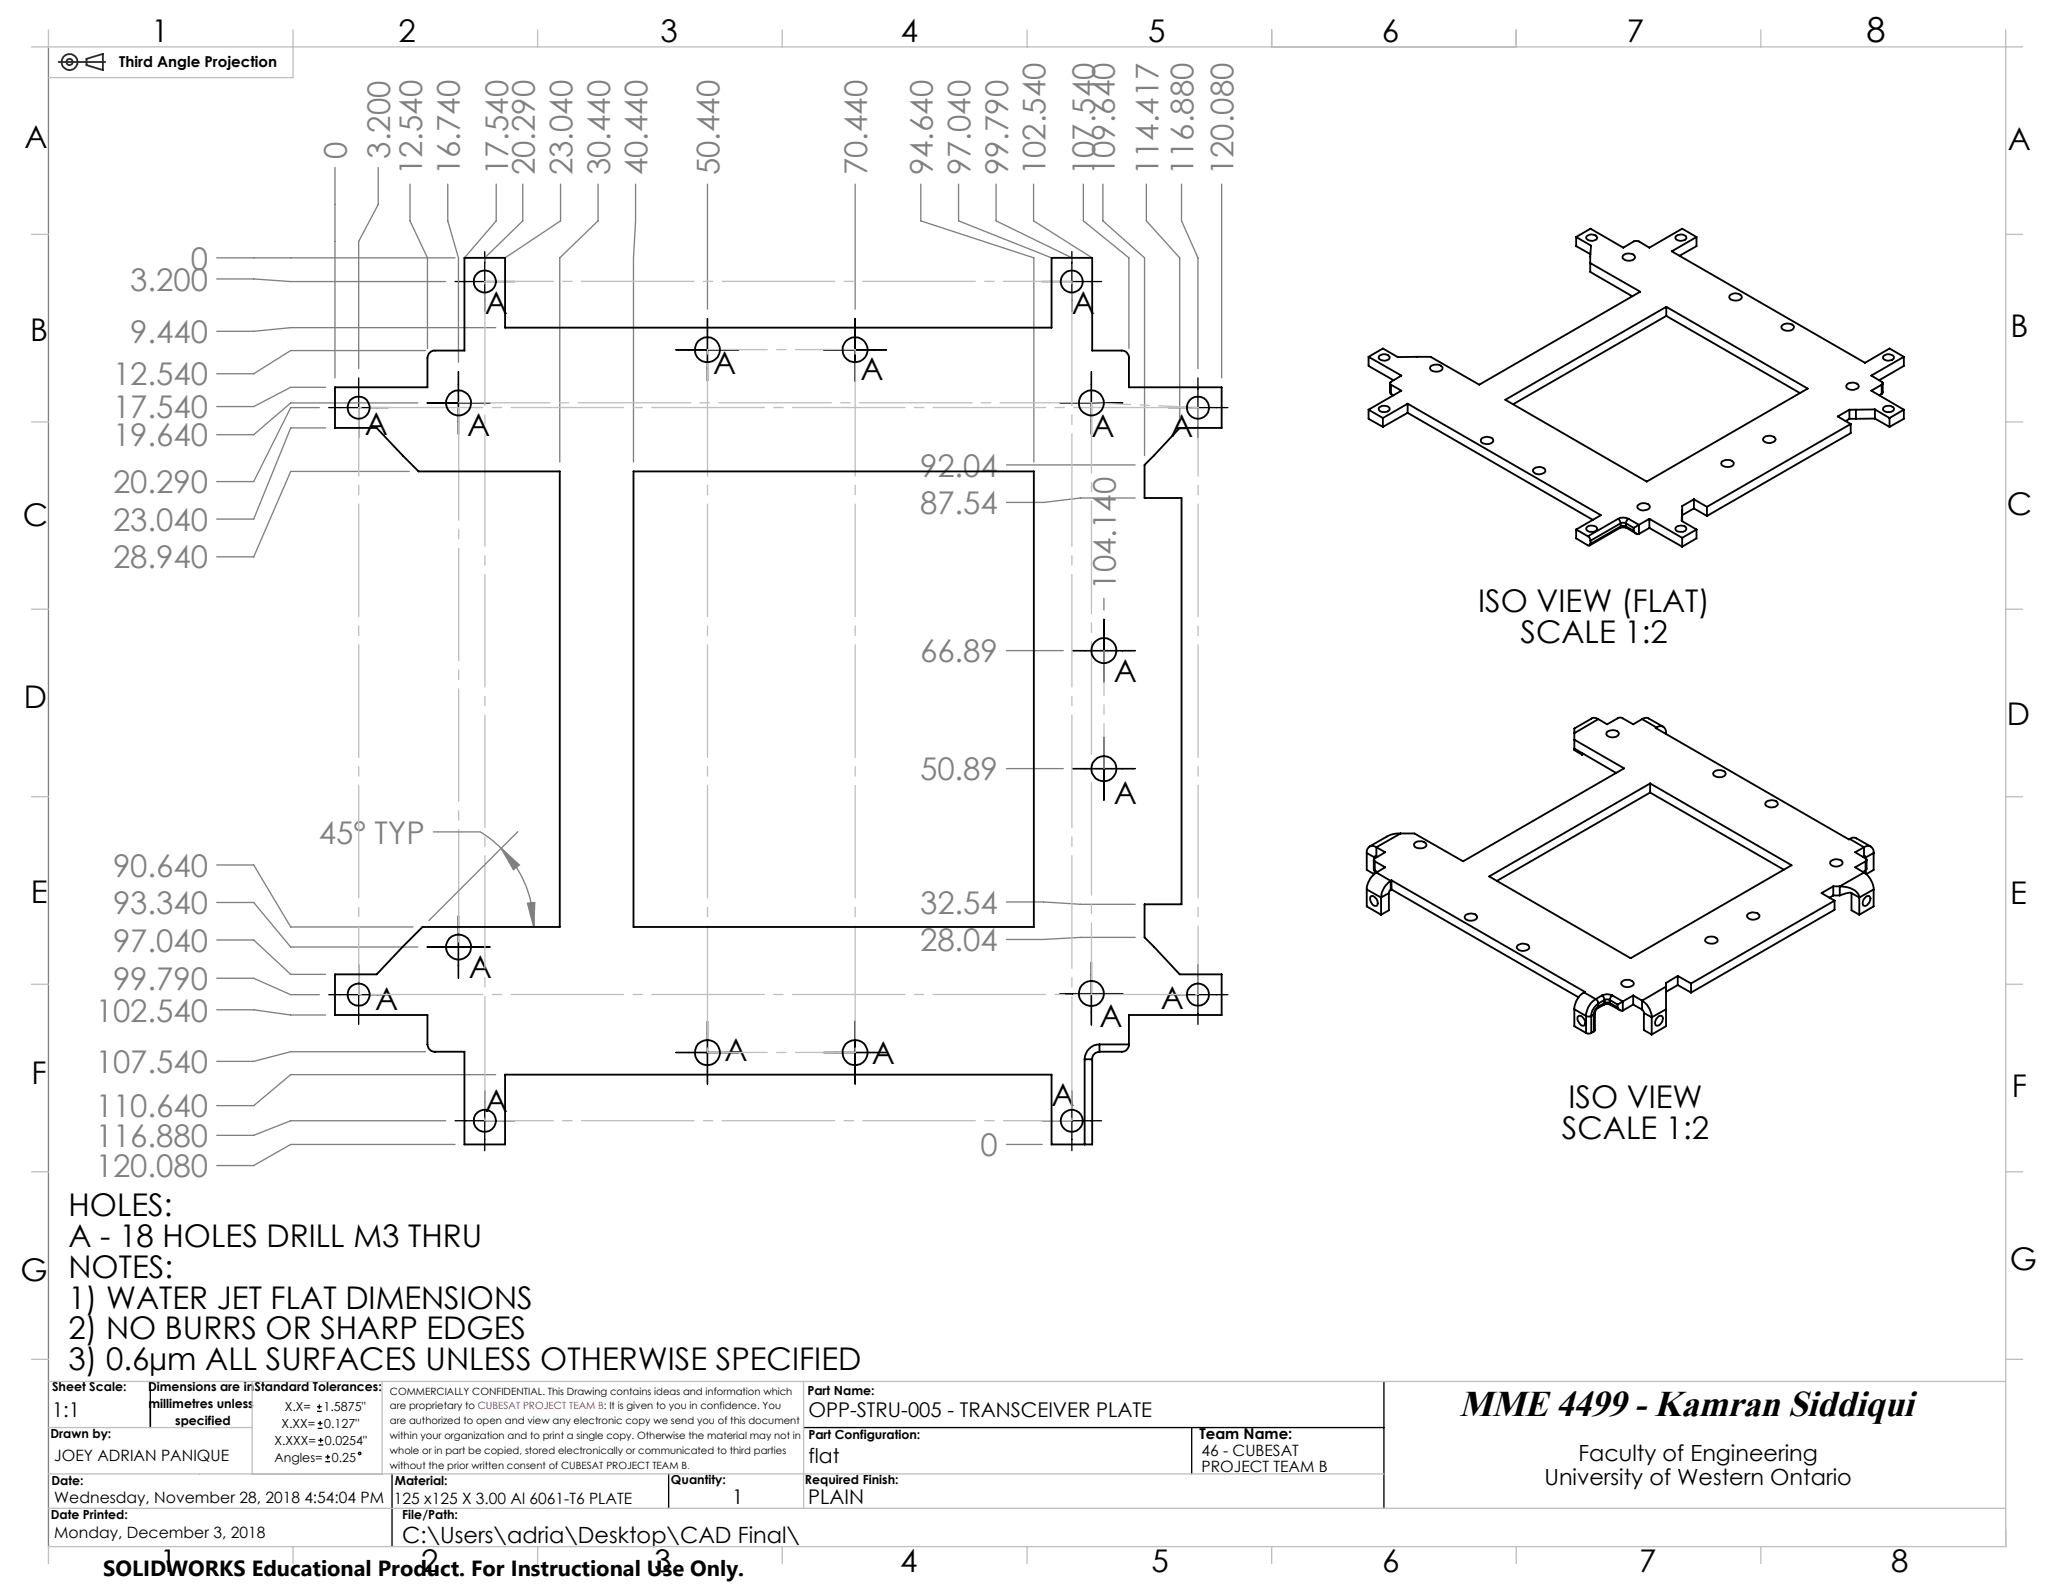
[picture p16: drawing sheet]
<svg xmlns="http://www.w3.org/2000/svg" width="279mm" height="216mm" viewBox="0 0 279 216" stroke-linecap="round" stroke-linejoin="round" font-family="sans-serif">
<defs><g id="words">
<text font-size="5" x="197.6" y="191.8">MME 4499 - Kamran Siddiqui</text>
<text font-size="4.7" x="252.8" y="5.7">8</text>
<g font-size="4.2">
<text x="20.5" y="5.7">1</text>
<text x="54" y="5.7">2</text>
<text x="89.5" y="5.7">3</text>
<text x="122" y="5.7">4</text>
<text x="155.5" y="5.7">5</text>
<text x="187.1" y="5.7">6</text>
<text x="220.3" y="5.7">7</text>
<text x="3.3" y="20.1">A</text>
<text x="271.9" y="20.4">A</text>
<text x="4.1" y="46.2">B</text>
<text x="65.7" y="42.6">A</text>
<text x="145.2" y="42.6">A</text>
<text x="272.3" y="45.7">B</text>
<text x="96.6" y="50.6">A</text>
<text x="116.5" y="51.5">A</text>
<text x="49.4" y="58.9">A</text>
<text x="63.3" y="59.1">A</text>
<text x="147.8" y="59.2">A</text>
<text x="158.5" y="59.2">A</text>
<text x="3.1" y="71.2">C</text>
<text x="271.8" y="69.8">C</text>
<text x="200.2" y="83">ISO VIEW (FLAT)</text>
<text x="205.9" y="87.1">SCALE 1:2</text>
<text x="3.2" y="95.9">D</text>
<text x="150.9" y="92.4">A</text>
<text x="271.8" y="98.2">D</text>
<text x="150.9" y="108.9">A</text>
<text x="4.2" y="122.3">E</text>
<text x="272.2" y="122.5">E</text>
<text x="50.8" y="136.8">A</text>
<text x="63.5" y="132.5">A</text>
<text x="157.2" y="136.7">A</text>
<text x="98.1" y="143.8">A</text>
<text x="148.9" y="139.1">A</text>
<text x="4.3" y="146.8">F</text>
<text x="118.1" y="144.1">A</text>
<text x="142.4" y="149.7">A</text>
<text x="272.5" y="148.5">F</text>
<text x="65.7" y="150.7">A</text>
<text x="211.5" y="154.3">SCALE 1:2</text>
<text x="212.4" y="150.1">ISO VIEW</text>
<text x="9.3" y="164.7">HOLES:</text>
<text x="2.8" y="173.5">G</text>
<text x="9.3" y="168.9">A - 18 HOLES DRILL M3 THRU</text>
<text x="9.3" y="173.1">NOTES:</text>
<text x="272.2" y="172">G</text>
<text x="9.3" y="177.3">1) WATER JET FLAT DIMENSIONS</text>
<text x="9.3" y="181.4">2) NO BURRS OR SHARP EDGES</text>
<text x="9.3" y="185.6">3) 0.6µm ALL SURFACES UNLESS OTHERWISE SPECIFIED</text>
<text x="21.6" y="212.9">1</text>
<text x="57.1" y="212.9">2</text>
<text x="88.6" y="212.9">3</text>
<text x="121.9" y="212.9">4</text>
<text x="155.9" y="212.9">5</text>
<text x="187.2" y="212.9">6</text>
<text x="222" y="212.9">7</text>
<text x="256.1" y="212.9">8</text>
</g>
<g font-size="4.2" fill="#808080">
<text x="47" y="21.5" transform="rotate(-90 47 21.5)">0</text>
<text x="52.8" y="21.5" transform="rotate(-90 52.8 21.5)">3.200</text>
<text x="57.2" y="23.7" transform="rotate(-90 57.2 23.7)">12.540</text>
<text x="62.3" y="23.7" transform="rotate(-90 62.3 23.7)">16.740</text>
<text x="68.8" y="23.7" transform="rotate(-90 68.8 23.7)">17.540</text>
<text x="72.4" y="23.7" transform="rotate(-90 72.4 23.7)">20.290</text>
<text x="77.5" y="23.7" transform="rotate(-90 77.5 23.7)">23.040</text>
<text x="82.6" y="23.7" transform="rotate(-90 82.6 23.7)">30.440</text>
<text x="87.7" y="23.7" transform="rotate(-90 87.7 23.7)">40.440</text>
<text x="97.4" y="23.7" transform="rotate(-90 97.4 23.7)">50.440</text>
<text x="117.4" y="23.7" transform="rotate(-90 117.4 23.7)">70.440</text>
<text x="126.3" y="23.7" transform="rotate(-90 126.3 23.7)">94.640</text>
<text x="131.4" y="23.7" transform="rotate(-90 131.4 23.7)">97.040</text>
<text x="136.5" y="23.7" transform="rotate(-90 136.5 23.7)">99.790</text>
<text x="141.6" y="23.7" transform="rotate(-90 141.6 23.7)">102.540</text>
<text x="148.3" y="23.7" transform="rotate(-90 148.3 23.7)">107.540</text>
<text x="151" y="23.7" transform="rotate(-90 151 23.7)">109.640</text>
<text x="156.9" y="23.7" transform="rotate(-90 156.9 23.7)">114.417</text>
<text x="161.6" y="23.7" transform="rotate(-90 161.6 23.7)">116.880</text>
<text x="167.1" y="23.7" transform="rotate(-90 167.1 23.7)">120.080</text>
<text x="17.6" y="39.4">3.200</text>
<text x="25.9" y="36.5">0</text>
<text x="17.6" y="46.5">9.440</text>
<text x="15.3" y="52.2">12.540</text>
<text x="15.3" y="56.6">17.540</text>
<text x="15.3" y="60.5">19.640</text>
<text x="124.6" y="64.5">92.04</text>
<text x="15.3" y="66.8">20.290</text>
<text x="15.3" y="71.9">23.040</text>
<text x="124.6" y="69.6">87.54</text>
<text x="15.3" y="77">28.940</text>
<text x="151.1" y="79.9" transform="rotate(-90 151.1 79.9)">104.140</text>
<text x="124.6" y="89.7">66.89</text>
<text x="124.6" y="105.7">50.89</text>
<text x="15.3" y="118.7">90.640</text>
<text x="43.2" y="114.3">45° TYP</text>
<text x="15.3" y="123.8">93.340</text>
<text x="124.6" y="123.8">32.54</text>
<text x="15.3" y="128.9">97.040</text>
<text x="124.6" y="128.8">28.04</text>
<text x="15.3" y="134.1">99.790</text>
<text x="13" y="138.4">102.540</text>
<text x="13" y="145.4">107.540</text>
<text x="13" y="151.3">110.640</text>
<text x="13" y="155.4">116.880</text>
<text x="13" y="159.5">120.080</text>
<text x="132.8" y="156.6">0</text>
</g>
<g font-size="3">
<text x="213.8" y="197.8">Faculty of Engineering</text>
<text x="209.2" y="201.1">University of Western Ontario</text>
<text x="54.5" y="209">C:\Users\adria\Desktop\CAD Final\</text>
<text x="14" y="213.5">SOLIDWORKS Educational Product. For Instructional Use Only.</text>
</g>
<g font-size="2.8">
<text x="7" y="192">1:1</text>
<text x="109.5" y="192">OPP-STRU-005 - TRANSCEIVER PLATE</text>
<text x="109.5" y="198.2">flat</text>
</g>
<g font-size="2.7">
<text x="99.1" y="203.8">1</text>
<text x="109.5" y="203.8">PLAIN</text>
</g>
<g font-size="2.1">
<text x="7.4" y="197.8">JOEY ADRIAN PANIQUE</text>
<text x="162.7" y="197.3">46 - CUBESAT</text>
<text x="7.4" y="203.5">Wednesday, November 28, 2018 4:54:04 PM</text>
<text x="53.4" y="203.8">125 x125 X 3.00 Al 6061-T6 PLATE</text>
<text x="162.7" y="199.4">PROJECT TEAM B</text>
<text x="7.4" y="208.4">Monday, December 3, 2018</text>
</g>
<g font-size="2">
<text x="16.2" y="9">Third Angle Projection</text>
<text x="162.5" y="194.9">Team Name:</text>
</g>
<g font-size="1.7">
<text x="7" y="188.5">Sheet Scale:</text>
<text x="20.1" y="188.5">Dimensions are in</text>
<text x="20.1" y="190.7">millimetres unless</text>
<text x="34.5" y="188.5">Standard Tolerances:</text>
<text x="38.6" y="191.2">X.X=</text>
<text x="43.8" y="191.2">1.5875&quot;</text>
<text x="109.3" y="188.9">Part Name:</text>
<text x="6.8" y="194.8">Drawn by:</text>
<text x="23.7" y="193">specified</text>
<text x="37.2" y="195.7">X.XXX=</text>
<text x="37.2" y="198">Angles=</text>
<text x="38.1" y="193.4">X.XX=</text>
<text x="43.9" y="193.4">0.127&quot;</text>
<text x="44" y="195.7">0.0254&quot;</text>
<text x="44.9" y="198">0.25</text>
<text x="109.5" y="194.9">Part Configuration:</text>
<text x="7" y="201.2">Date:</text>
<text x="53.5" y="201.1">Material:</text>
<text x="90.9" y="201">Quantity:</text>
<text x="109" y="201">Required Finish:</text>
<text x="6.9" y="205.7">Date Printed:</text>
<text x="54.5" y="205.7">File/Path:</text>
</g>
<g font-size="1.4">
<text x="52.8" y="188.9">COMMERCIALLY CONFIDENTIAL. This Drawing contains ideas and information which</text>
<text x="52.8" y="190.9">are proprietary to CUBESAT PROJECT TEAM B: It is given to you in confidence. You</text>
<text x="52.8" y="192.9">are authorized to open and view any electronic copy we send you of this document</text>
<text x="52.8" y="194.9">within your organization and to print a single copy. Otherwise the material may not in</text>
<text x="52.8" y="196.9">whole or in part be copied, stored electronically or communicated to third parties</text>
<text x="52.8" y="199">without the prior written consent of CUBESAT PROJECT TEAM B.</text>
</g>
</g></defs>
<g fill="none" stroke="#000" stroke-width=".18">
<path d="M61.6 38.1h8.1M65.7 34.1v8.1M141.1 38.1h8.1M145.2 34.1v8.1M44.5 55.2h8.1M48.6 51.2v8.1M57.9 54.6h8.5M62.1 50.3v8.5M91.5 47.4h8.5M95.8 43.1v8.5M111.5 47.4h8.6M115.8 43.1v8.5"/>
<path d="M143.6 54.6h8.4M147.8 50.3v8.5M158.2 55.2h8.1M162.2 51.2v8.1M145.3 88.1h8.4M149.5 83.9v8.5M149.5 99.9v8.5M145.3 104.1h8.4M44.5 134.7h8.1M48.6 130.7v8M57.9 128.3h8.5M62.1 124v8.5"/>
<path d="M95.8 138.3v8.5M115.8 138.3v8.5M143.6 134.6h8.4M147.8 130.3v8.5M158.2 134.7h8.1M162.2 130.7v8M61.6 151.8h8.1M65.7 147.8v8.1M91.5 142.6h8.5M111.5 142.6h8.6M141.1 151.8h8.1M145.2 147.8v8.1"/>
<path d="M20.4 187.1v6.3M42.9 191.2h.7M42.9 190.5h.7M43 193.5h.7M43 192.8h.7M43.1 195.7h.7M43.1 195.1h.7M43.3 190.2v.7M43.4 192.5v.6M43.4 194.8v.6M44.1 198h.6M44.1 197.3h.6"/>
<path d="M44.4 197v.7M53.1 199.6v9.9M90.6 199.6v4.7M108.8 193.4h78.6M161.4 193.4v6.2M187.4 187.1v17.2"/>
<circle cx="48.7" cy="196.9" r=".16"/>
</g>
<g fill="none" stroke="#400040" stroke-width=".25">
<path d="M7.9 8.4h6.4M11.7 8l2.2-.7v2.2l-2.2-.7z"/>
<circle cx="9.4" cy="8.4" r=".41"/>
<circle cx="9.4" cy="8.4" r="1.08"/>
</g>
<g fill="none" stroke="#808080" stroke-width=".18">
<path d="M6.6 6.4v203.1M29.4 34.9h32.2M29.4 37.8h5l5 .3h21M45.4 22.7v28.5M51.2 22.7v5l-2.6 5v17.2M55.5 24.9v5l2.4 5v12.3M60.6 24.9v5l1.5 5v14.2M67.2 24.9v5l-4.3 5M70.8 24.9v5l-5.1 5v.4M75.9 24.9v5l-7.5 5M81 24.9v5l-5.2 5v27.7M86.1 24.9v5l-.3 5v27.7"/>
<path d="M95.8 24.9v17M115.8 24.9v17M124.7 24.9v5l15.3 5v27.7M129.8 24.9v5l12.6 5M134.9 24.9v5l10.3 5v.4M140 24.9v5l7.9 5M146.7 24.9v5l6.2 5v12.3M149.4 24.9v5l5.6 5v26.8M155.3 24.9v5l4.5 5v21.8M160 24.9v5l2.2 5v15M165.5 24.9v26.3M43.3 55.2h-3.9l-5 10h-5"/>
<path d="M44.1 52.5h-4.7l-5 2.6h-5M44.1 58h-4.7l-5 12.3h-5M56.6 54.6h-17.2l-5 4.3h-5M57.6 47.5h-18.2l-5 3.1h-5M67.1 44.4h-27.7l-5 .5h-5M55.4 63.9h-16l-5 11.5h-5M136.3 63h17.4M153.7 67.5h-7.4l-5 .6h-5M136.3 88.1h7.7M149.5 81v1.6M29.4 117.2h5l5 8.4h16.6M58.7 112.7h6.4a14.3 14.3 0 0 1 2.8 2.2"/>
<path d="M67.9 114.9l2.4 2.3-.8 .6zM67.9 114.9a15.2 15.2 0 0 1 4.4 10.7M70.1 112.6l-12 12.1M136.3 104.1h7.7M29.4 122.2h5l5 6.1h17.2M29.4 127.3h5l5 4.7h4.7M29.4 132.5h5l5 2.2h3.9M29.4 136.8h5l5 .7h4.7M71.4 122.3l1-.1-.1 3.4zM136.3 122.2h5l5 .3h7.4M153.7 127h-7.4l-5 .2h-5M57.6 142.5h-18.2l-5 1.3h-5"/>
<path d="M60.4 151.8h-21l-5 2h-5M61.6 155h-22.2l-5 2.9h-5M67.1 145.6h-27.7l-5 4.2h-5M136.3 155h4.8"/>
</g>
<path d="M20.4 193.4v-3.6" fill="none" stroke="#000" stroke-width=".18" stroke-dasharray="15.2 1.3 1.3 1.3"/>
<path d="M147.8 54.6v80" fill="none" stroke="#c0c0c0" stroke-width=".18" stroke-dasharray="15.2 1.3 1.3 1.3" stroke-dashoffset="5.7"/>
<path d="M149.5 88.1v16" fill="none" stroke="#c0c0c0" stroke-width=".18" stroke-dasharray="15.2 1.3 1.3 1.3" stroke-dashoffset="9.1"/>
<path d="M115.8 47.4h-20M95.8 142.6h20" fill="none" stroke="#c0c0c0" stroke-width=".18" stroke-dasharray="15.2 1.3 1.3 1.3" stroke-dashoffset="7.1"/>
<path d="M65.7 38.1h79.5M162.3 55.2v79.5M48.6 134.7v-79.5M65.7 151.8h79.5" fill="none" stroke="#c0c0c0" stroke-width=".18" stroke-dasharray="15.2 1.3 1.3 1.3" stroke-dashoffset="6"/>
<path d="M62.1 54.6h85.7" fill="none" stroke="#c0c0c0" stroke-width=".18" stroke-dasharray="15.2 1.3 1.3 1.3" stroke-dashoffset="2.9"/>
<path d="M147.8 54.6l14.5 .6" fill="none" stroke="#c0c0c0" stroke-width=".18" stroke-dasharray="15.2 1.3 1.3 1.3" stroke-dashoffset="9.9"/>
<path d="M162.3 55.2h-113.7M48.6 134.7h113.7M65.7 151.8v-113.7M145.2 151.8v-113.7" fill="none" stroke="#c0c0c0" stroke-width=".18" stroke-dasharray="15.2 1.3 1.3 1.3" stroke-dashoffset="-1.6"/>
<path d="M62.1 54.6v73.7" fill="none" stroke="#c0c0c0" stroke-width=".18" stroke-dasharray="15.2 1.3 1.3 1.3" stroke-dashoffset="-.7"/>
<path d="M95.8 47.4v95.2M115.8 47.4v95.2" fill="none" stroke="#c0c0c0" stroke-width=".18" stroke-dasharray="15.2 1.3 1.3 1.3" stroke-dashoffset="-1.9"/>
<g fill="none" stroke="#c0c0c0" stroke-width=".18">
<path d="M4.3 6.3h269.6M6.6 4.1v2.2M39.7 4.1v6.4h-33.1M72.8 4.1v2.2M105.9 4.1v2.2M139.1 4.1v2.2M172.2 4.1v2.2M205.4 4.1v2.2M238.5 4.1v2.2M271.6 4.1v205.4h-265v2.3M4.3 31.7h2.3M271.6 31.7h2.3"/>
<path d="M4.3 57.1h2.3M271.6 57.1h2.3M4.3 82.5h2.3M271.6 82.5h2.3M4.3 107.9h2.3M271.6 107.9h2.3M4.3 133.3h2.3M271.6 133.3h2.3M4.3 158.7h2.3M271.6 158.7h2.3M4.3 184.1h2.3M6.6 187.1h265"/>
<path d="M6.6 199.6h180.8M6.6 193.4h27.5M34.1 187.1v12.5M51.8 187.1v12.5M108.8 187.1v17.2M271.6 184.1h2.3M6.6 204.3h265M39.7 209.5v2.3M72.8 209.5v2.3M105.9 209.5v2.3M139.1 209.5v2.3M172.2 209.5v2.3"/>
<path d="M205.4 209.5v2.3M238.5 209.5v2.3"/>
</g>
<path d="M71.4 122.3l1-.1-.1 3.4zM67.9 114.9l2.4 2.3-.8 .6z" fill="#808080"/>
<g fill="none" stroke="#000" stroke-width=".25">
<path d="M213.5 32.1l1.9-1.1 4.5 2.5 1.6-.9 .4 .1 1.5 .8 4.4-2.5 2 1.1M213.5 32.1l2 1.2-.1 3.5 5.7 3.3M213.5 32.1v1.2l1.9 1.1M215 31.9a.95 .95 0 0 1 1.3 .3 .87 .87 0 0 1-1.5 0zM215.4 35.6l6.7 3.9-21.8 12.6-6.6-3.8-4.4 .1-2-1.2-2 1.1M219.8 34.6a1.12 1.12 0 0 1 1.6 .1 .55 .55 0 0 1-.7 .6l-.6-.1a.38 .38 0 0 1-.3-.6zM227 32a.92 .92 0 0 1 1.4 .2 .88 .88 0 0 1-1.4 .3 .31 .31 0 0 1 0-.5zM229.8 32.1l-3.4 1.9 26.2 15.1 3.3-1.9 1.9 1.1M229.8 32.1v1.2l-2.3 1.3M185.3 48.3l4.5 2.6-1.4 .8a.2 .2 0 0 0-.2 .2 .2 .2 0 0 0 .2 .2M185.3 55.5l2 1.1M185.3 48.3v1.3l3.4 1.9"/>
<path d="M185.3 55.5v1.2l2 1.1M186.8 48.3a.88 .88 0 0 1 1.4 .1 .84 .84 0 0 1-1.5 0zM186.8 55.2a1 1 0 0 1 1.4 .2 .85 .85 0 0 1-1.3 .3 .35 .35 0 0 1-.1-.5zM187.3 56.6v1.2M188.2 51.9v1.3l.2 .1M188.4 52.1l1.4 .8-4.5 2.6M188.4 52.1v1.2M188.4 53.3l.3 .3M190.6 54.7l26.2 15.1-3.3 1.9M190.6 54.7l-3.3 1.9M190.6 54.7v1.2M190.6 55.9l25.1 14.5"/>
<path d="M190.6 55.9l-3.3 1.9M193.7 49.6a1.26 1.26 0 0 1 1.7 .1 .78 .78 0 0 1-1.2 .6h-.2a.43 .43 0 0 1-.3-.7zM200.6 59.4a1.12 1.12 0 0 1 1.6 .1 .55 .55 0 0 1-.7 .6h-.4a.45 .45 0 0 1-.5-.2 .45 .45 0 0 1 0-.5zM203.9 54.2l21.8-12.6 19.1 11-21.8 12.6zM225.7 41.6v1.2M225.7 42.8l-20.8 12M225.7 42.8l18.1 10.4M234.3 40a1.06 1.06 0 0 1 1.6 .3 1.02 1.02 0 0 1-1.7 0zM239 59.2a1.04 1.04 0 0 1 1.5 .3 1.01 1.01 0 0 1-1.7 0zM241.3 44.1a1.16 1.16 0 0 1 1.7 .1 .78 .78 0 0 1-1.2 .6l-.4-.2a.35 .35 0 0 1-.1-.5zM250.1 52.1a1.03 1.03 0 0 1 1.6 .2 .96 .96 0 0 1-1.1 .5 .45 .45 0 0 1-.5-.2 .45 .45 0 0 1 0-.5zM250.5 55.5h.9"/>
<path d="M250.5 55.5l-1.6 .9 1.7 1M250.5 55.5v1.2M250.5 56.7l-.6 .3M250.5 56.7h.9M250.6 57.4l-19.4 11.3M250.6 57.4v1.3l-19.4 11.2M251.4 55.5v1.2M253.9 55.5l2 1.1M253.9 55.5h-2.5M253.9 55.5v1.2M253.9 56.7l2 1.1M253.9 56.7h-2.5"/>
<path d="M254.8 52.1l-1.4 .8 4.4 2.6M254.8 52.1v1.2M254.8 53.3l-.3 .3M255 51.9v1.3l-.2 .1M255.1 55.2a.98 .98 0 0 1 1.4 .1v.1a.91 .91 0 0 1-1.4 .2zM255.1 48.2a.92 .92 0 0 1 1.4 .2 .88 .88 0 0 1-1.3 .3 .31 .31 0 0 1-.1-.5zM255.9 56.6v1.2M257.8 48.3l-4.4 2.6 1.4 .8a.2 .2 0 0 1 .2 .2 .2 .2 0 0 1-.2 .2M257.8 55.5l-1.9 1.1M257.8 48.3v1.3l-3.3 1.9M257.8 55.5v1.2l-1.9 1.1M85.8 63.9h54.2v61.7h-54.2z"/>
<path d="M207.7 63.5a1.01 1.01 0 0 1 1.6 .2 .89 .89 0 0 1-1.2 .5l-.3-.2a.32 .32 0 0 1-.1-.5zM213.5 71.7v1.2l1.6 1a.23 .23 0 0 0 .2 0 .23 .23 0 0 0 .1-.2M213.5 71.7l1.6 .9M214.9 71.4a1 1 0 0 1 1.4 .2 .87 .87 0 0 1-1.5 0zM215.1 72.6l.2 .2 .1 .4M215.4 73.2v.5M219.1 70.3a1.5 1.5 0 0 1 1.5 0M219.1 70.3l.3 .3 .1 .3M219.1 70.3l-4 2.3M219.4 71.5l.3-.1 .6 .1M219.4 71.5l-4.1 2.4M219.5 71.3l-.1 .2"/>
<path d="M219.5 70.9l.2-.1 .5 .1M219.5 71.3l.1-.1 .6 .1M219.5 70.9l-4.1 2.3M219.5 71.3l-4.1 2.4M219.5 70.9v.4M220.2 71.3l.1 .2M220.2 70.9l1.1 .6M220.2 71.3l1.1 .6M220.2 70.9v.4M220.3 71.5l1.3 .8M220.6 70.3l-.4 .3v.3M220.6 70.3l1.4 .8"/>
<path d="M221.3 71.9a.61 .61 0 0 0 .7 .4M221.3 71.5v.4M221.8 68.4a1.01 1.01 0 0 1 1.6 .3 1.02 1.02 0 0 1-1.6 0zM222 71.1l-.7 .4M222 71.1v1.2M223.4 70.3l4.4 2.5M223.4 70.3l-1.4 .8M223.4 70.3v1.2M223.4 71.5l4.4 2.5M223.4 71.5l-1.4 .8M227 71.4a.96 .96 0 0 1 1.4 .1v.1a.89 .89 0 0 1-1.4 .2 .3 .3 0 0 1 0-.4zM227.8 69.1v1.5l2 1.1"/>
<path d="M227.8 72.8v1.2M229.4 67.6l1.8 1.1M229.4 67.6l-1.6 .9v2.1M229.4 67.6v1.3M229.4 68.9l1.8 1M229.4 68.9l-1.6 .9M229.8 71.7l-2 1.1M229.8 71.7v1.2l-2 1.1M231.2 68.7v1.2M233.2 62.5a1.26 1.26 0 0 1 1.6 .2 .78 .78 0 0 1-1.2 .5l-.1-.1a.39 .39 0 0 1-.3-.6zM213.2 99.3v2.3l1.1 .6M216.5 97.4l1.2 .7 1.4-.8a.64 .64 0 0 1 .7 0l1.4 .8 1.2-.7"/>
<path d="M216.5 97.4l-.5-.2-.4 .1-2.4 1.4v.6M216.5 97.4l-3.3 1.9M217.7 99.1a1.18 1.18 0 0 1 1.5 .1 .69 .69 0 0 1-.9 .7l-.6-.2a.36 .36 0 0 1 0-.6zM222.4 97.4l.4-.2 .4 .1 2 1.1M222.4 97.4l1.9 1.1M224.3 98.5a.79 .79 0 0 1 1-.1 .79 .79 0 0 1 .3 .9M224.3 98.5l-.1 .1 26.2 15.1 .1-.1M224.3 98.5v.1M225.6 99.3v.1M225.6 99.3h.1M185.1 115.5v2.3l1 .6M185.1 115.5l1.1 .6"/>
<path d="M186.1 116.5v1.3l.1 .1M186.2 116.1v.2M186.2 117.9v.5M186.2 116.7l1.4 .8-1.2 .7M186.2 116.7v1.2M186.2 117.9l.3 .2M186.4 114.8l1.2 .6-1.4 .9a.2 .2 0 0 0-.1 .2 .2 .2 0 0 0 .1 .2M186.4 118.2a2.87 2.87 0 0 0-1.3 2.3M186.4 114.8a.79 .79 0 0 0-.9-.1 .79 .79 0 0 0-.4 .8M186.4 116a.14 .14 0 0 0-.2 0 .14 .14 0 0 0 0 .1M186.4 118.2l1.9 1.1M186.4 114.8v1.2"/>
<path d="M186.4 116l.1 .1M186.4 116l-.2 .1M188.3 119.3a2.87 2.87 0 0 0-1.3 2.3M188.3 119.3v1.2M188.5 119.2l26.1 15.1-.1 .1M188.5 119.2l-.2 .1M188.5 119.2v1.3M189.7 112.9h-.8l-.7 .2-2.7 1.6M189.7 112.9l-3.3 1.9M191.6 114.2a1.18 1.18 0 0 1 1.5 .1 .47 .47 0 0 1-.5 .6 .85 .85 0 0 1-1.1-.5zM201.7 118.7l21.8-12.6 19.1 11.1-21.8 12.6zM213.2 100.2l6.8 3.9-21.8 12.6-6.6-3.8h-1.9"/>
<path d="M213.2 101.4l5.7 3.3M214.3 102v.2M214.5 102.1l-.2 .1M223.5 106.1v1.3M223.5 107.4l-20.8 11.9M223.5 107.4l18.1 10.4M232.1 104.6a1.15 1.15 0 0 1 1.6 .1 .66 .66 0 0 1-1 .6l-.5-.2a.32 .32 0 0 1-.1-.5zM239.2 108.6a1.18 1.18 0 0 1 1.5 .1 .54 .54 0 0 1-.7 .7l-.6-.1a.37 .37 0 0 1-.3-.3 .37 .37 0 0 1 .1-.4zM248 116.6a1.18 1.18 0 0 1 1.5 .1 .69 .69 0 0 1-.9 .7l-.6-.2a.36 .36 0 0 1 0-.6zM250.5 113.6a.81 .81 0 0 1 .9 0l2 1.1M250.5 113.6l1.9 1.2M252.4 114.8l-1.2 .6 1.5 .9a.2 .2 0 0 1 .1 .2 .2 .2 0 0 1-.1 .2"/>
<path d="M252.4 118.2a2.87 2.87 0 0 1 1.4 2.3M252.4 114.8a.79 .79 0 0 1 1-.1 .79 .79 0 0 1 .4 .8M252.4 116a.14 .14 0 0 1 .2 0 .14 .14 0 0 1 .1 .1M252.4 116l.3 .1M252.4 118.2l-3.2 1.9M252.4 114.8v1.2M252.4 116l-.1 .1M252.7 116.7l-1.5 .8 1.2 .7M252.7 116.7v1.2M252.7 117.9l-.4 .2M252.7 116.1v.2M252.7 117.9v.5"/>
<path d="M252.8 116.5v1.3l-.1 .1M253.8 115.5v2.3l-1 .6M253.8 115.5l-1.1 .6M185.1 120.5l1.9 1.1M185.1 120.5v2.3l1.9 1.1M185.7 121.4a.85 .85 0 0 1 .8 .4 .85 .85 0 0 1-.1 .9 .92 .92 0 0 1-.7-1.3zM187 121.6v2.3M188.1 121l-1.1 .6M188.1 121v2.3l-1.1 .6M188.3 120.5l-.2 .5M188.5 120.5l25.3 14.6M188.5 120.5h-.2"/>
<path d="M198.5 123.9a1.18 1.18 0 0 1 1.5 .2 .69 .69 0 0 1-.9 .6l-.7-.3a.35 .35 0 0 1 .1-.5zM205.6 128a1.18 1.18 0 0 1 1.5 .2 .47 .47 0 0 1-.5 .6 .83 .83 0 0 1-1.2-.5zM213.2 136.7v2.3l1.6 .9M213.2 136.7l1.6 .9M213.8 137.6a.88 .88 0 0 1 .8 1.2l-.1 .1a.92 .92 0 0 1-.7-1.3zM214.5 134.4a2.87 2.87 0 0 0-1.3 2.3M214.5 134.4l1.6 .9M214.8 137.6l.3 .1 .4-.1M214.8 139.9a.64 .64 0 0 0 .7 0M214.8 137.6v2.3M215.5 137.6v2.3M215.9 137.4l-.4 .2"/>
<path d="M215.9 137.4v2.3M215.9 139.7l-.4 .2M216 137.2l-.1 .2M216 137.2v2.4l-.1 .1M216.1 135.3a2.87 2.87 0 0 0-1.3 2.3M216.1 135.3l.3 .4 .1 .2M216.4 136.6l-.3 .2-.1 .4M216.5 135.9a2.25 2.25 0 0 0-1 1.7M216.5 136.3a1.37 1.37 0 0 0-.6 1.1M216.5 136.3l-.1 .3M216.5 135.9v.4M217 134.8a1.5 1.5 0 0 1 1.4 0"/>
<path d="M217 134.8l.2 .3 .1 .3M217 134.8l-.9 .5M217.2 136.1a1.05 1.05 0 0 1 .9 0M217.2 136.1l-.8 .5M217.3 135.4h.3h.4M217.3 135.9l-.1 .2M217.3 135.9l.2-.1 .5 .1M217.3 135.4l-.8 .5M217.3 135.9l-.8 .4M217.3 135.4v.5M218 135.9l.1 .2M218 135.4l1.1 .7"/>
<path d="M218 135.9l1.1 .6M218 135.4v.5M218.1 136.1l1.3 .7M218.4 134.8l-.2 .2-.2 .4M218.4 134.8l1.4 .8M219.1 136.5a.61 .61 0 0 0 .7 .4M219.1 136.1v.4M219.6 133a1.09 1.09 0 0 1 1.7 .2 .94 .94 0 0 1-1.4 .4l-.2-.1a.32 .32 0 0 1-.1-.5zM219.8 135.6l-.7 .5M219.8 135.6v1.3M221.2 134.8l1.2 .7M221.2 134.8l-1.4 .8"/>
<path d="M221.2 134.8v1.3M221.2 136.1l-1.4 .8M221.2 136.1l1.2 .6M222.4 135.5a2.87 2.87 0 0 1 1.3 2.3M222.4 136.7l.2 .5M222.4 135.5v1.2M222.6 137.2l1.1 .6M222.6 137.2v2.3l1.1 .6M223.7 137.8v2.3M224.6 137.7l.2-.1a.35 .35 0 0 1 .4 .1 .35 .35 0 0 1 0 .4 .8 .8 0 0 1-.9 .8 .96 .96 0 0 1 .3-1.2zM225.6 133.6v3.1M225.6 136.7v2.3l-1.9 1.1"/>
<path d="M225.6 133.6l-3.2 1.9M225.6 136.7l-1.9 1.1M227.2 132.2l1.8 1M227.2 132.2l-1.6 .9v.5M227.2 132.2v1.2M227.2 133.4l1.8 1M227.2 133.4l-1.6 .9M229 133.2v1.2M231.1 127.1a1.18 1.18 0 0 1 1.5 .1 .47 .47 0 0 1-.5 .6 .92 .92 0 0 1-1.2-.5zM236.6 123.9a1.09 1.09 0 0 1 1.7 .1 .94 .94 0 0 1-.8 .6 .94 .94 0 0 1-.9-.6zM248.3 120.1h.9M248.3 120.1l-1.6 .9 1.8 1"/>
<path d="M248.3 120.1v1.2M248.3 121.3l-.5 .3M248.3 121.3h.9M248.5 122l-19.5 11.2M248.5 122v1.2l-19.5 11.2M249.2 120.1a2.65 2.65 0 0 1 2.6 1.3v.2M249.2 120.1v1.2M250.8 121a1.91 1.91 0 0 0-1.4 .2l-.2 .1M250.8 121l1 .6M250.8 121v2.3l1 .6M251.8 121.6v2.3M252.8 121.4a.41 .41 0 0 1 .5 .1 .41 .41 0 0 1-.1 .6l-.2 .3a.4 .4 0 0 1-.6 .3 .4 .4 0 0 1-.1-.6z"/>
<path d="M253.8 120.5l-2 1.1M253.8 120.5v2.3l-2 1.1M146.9 143.5h1M146.9 143.5v11.5M147.9 143.5v11.5h-1M148.9 141.5a2.05 2.05 0 0 0-2 2M148.9 141.5v1M148.9 142.5a1.02 1.02 0 0 0-1 1M148.9 141.5h4M152.9 141.5v-4h12.6v-5.5h-5.7l-4.8-5v-4.5h5v-55h-5v-4.5l4.8-5h5.7v-5.5h-12.6v-4a.96 .96 0 0 0-1-1h-4v-12.6h-5.5v9.5h-74v-9.5h-5.5v12.6h-4a1.02 1.02 0 0 0-1 1v4h-12.5v5.5h5.6l5.7 5.9h19.1v61.7h-18.6l-6.2 6.4h-5.6v5.5h12.5v4a1.02 1.02 0 0 0 1 1h4v12.5h5.5v-9.4h74v9.4h4.5M152.9 141.5a.96 .96 0 0 1-1 1h-3"/>
<circle cx="65.7" cy="38.1" r="1.5"/>
<circle cx="145.2" cy="38.1" r="1.49"/>
<circle cx="48.6" cy="55.2" r="1.5"/>
<circle cx="62.1" cy="54.6" r="1.7"/>
<circle cx="95.8" cy="47.4" r="1.7"/>
<circle cx="115.8" cy="47.4" r="1.7"/>
<circle cx="147.8" cy="54.6" r="1.7"/>
<circle cx="162.2" cy="55.2" r="1.5"/>
<circle cx="149.5" cy="88.1" r="1.69"/>
<circle cx="149.5" cy="104.1" r="1.69"/>
<circle cx="48.5" cy="134.7" r="1.51"/>
<circle cx="62.1" cy="128.3" r="1.7"/>
<circle cx="147.8" cy="134.6" r="1.71"/>
<circle cx="162.2" cy="134.7" r="1.51"/>
<circle cx="65.7" cy="151.8" r="1.5"/>
<circle cx="95.8" cy="142.6" r="1.7"/>
<circle cx="115.8" cy="142.6" r="1.7"/>
<circle cx="145.2" cy="151.8" r="1.49"/>
</g>
<use href="#words"/>
</svg>
